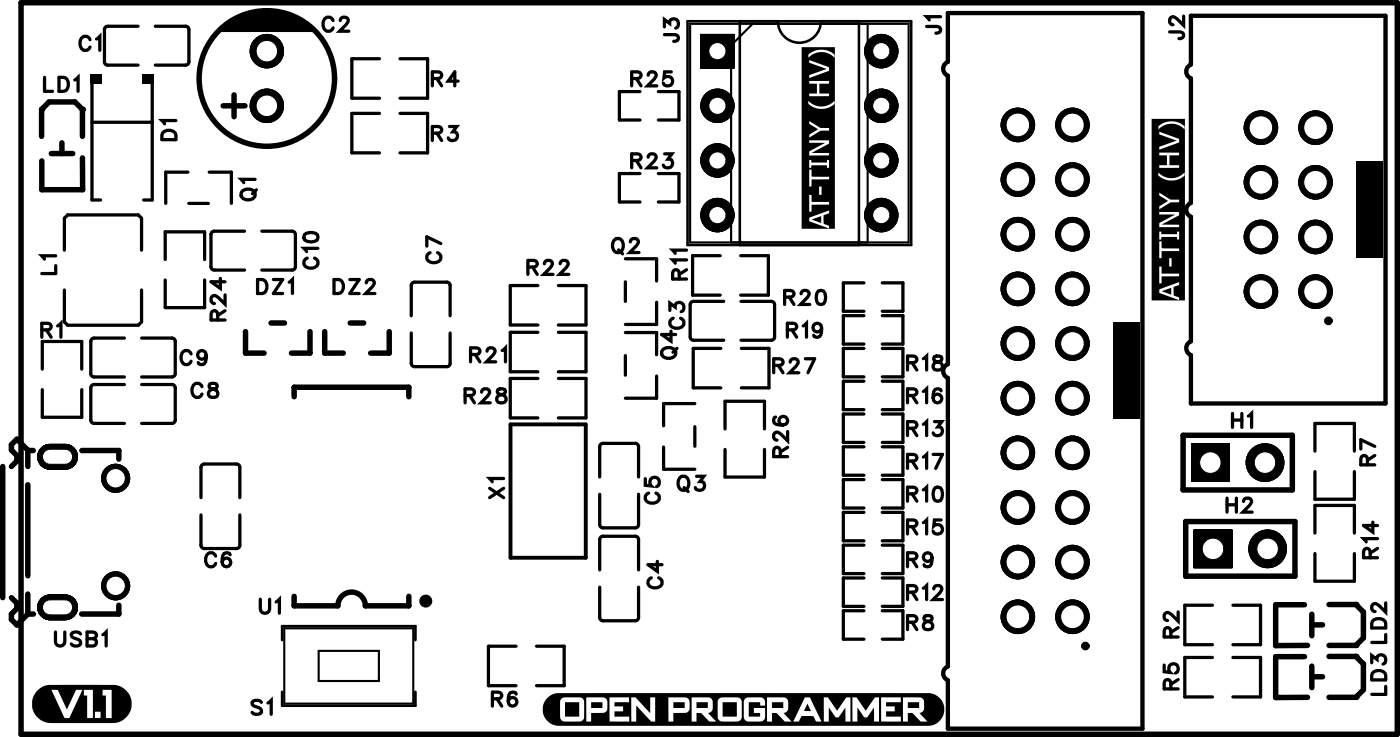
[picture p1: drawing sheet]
<svg xmlns="http://www.w3.org/2000/svg" width="65mm" height="34mm" viewBox="0 0 65 34" stroke-linecap="round" stroke-linejoin="round" font-family="sans-serif">
<defs><g id="words">
<text font-size="2.5" fill="#fff" x="1.5" y="33.6">(V1.1) S1</text>
<g font-size="2.4" fill="#fff">
<text x="2" y="4.5">LD1</text>
<text x="3.6" y="2.6">C1</text>
<text x="15" y="1.7">C2</text>
<text x="20" y="4.3">R4</text>
<text x="29.3" y="4.3">R25</text>
<text x="30.7" y="2" transform="rotate(-90 30.7 2)">J3</text>
<text x="42.9" y="1.6" transform="rotate(-90 42.9 1.6)">J1</text>
<text x="54.2" y="1.9" transform="rotate(-90 54.2 1.9)">J2</text>
<text x="7.3" y="6.6" transform="rotate(-90 7.3 6.6)">D1</text>
<text x="11" y="9.4" transform="rotate(-90 11 9.4)">Q1</text>
<text x="20" y="6.8">R3</text>
<text x="29.3" y="8.1">R23</text>
<text x="1.7" y="12.8" transform="rotate(-90 1.7 12.8)">L1</text>
<text x="1.9" y="16">R1</text>
<text x="8.3" y="17.2">C9</text>
<text x="9.6" y="15" transform="rotate(-90 9.6 15)">R24</text>
<text x="11.9" y="13.9">DZ1DZ2</text>
<text x="13.9" y="12.5" transform="rotate(-90 13.9 12.5)">C10</text>
<text x="21.8" y="17.1">R21</text>
<text x="24.5" y="13">R22</text>
<text x="28.4" y="12">Q2</text>
<text x="30.6" y="16.7" transform="rotate(-90 30.6 16.7)">Q4</text>
<text x="31" y="15.3" transform="rotate(-90 31 15.3)">C3R11</text>
<text x="35.9" y="17.6">R27</text>
<text x="36.4" y="14.4">R20</text>
<text x="36.5" y="16">R19</text>
<text x="42.1" y="17.5">R18</text>
<text x="8.9" y="18.8">C8</text>
<text x="21.6" y="19">R28</text>
<text x="22.6" y="23.2" transform="rotate(-90 22.6 23.2)">X1</text>
<text x="31.5" y="23.1">Q3</text>
<text x="35.8" y="21.3" transform="rotate(-90 35.8 21.3)">R26</text>
<text x="42.1" y="23.6">R10</text>
<text x="42.1" y="20.5">R13</text>
<text x="42.1" y="19">R16</text>
<text x="42.1" y="22.1">R17</text>
<text x="57.2" y="20.2">H1</text>
<text x="9.5" y="26.6">C6</text>
<text x="12" y="28.8">U1</text>
<text x="29.9" y="27.4" transform="rotate(-90 29.9 27.4)">C4 C5</text>
<text x="42.1" y="29.6">R8</text>
<text x="42.1" y="26.6">R9</text>
<text x="42.1" y="28.2">R12</text>
<text x="42.1" y="25.1">R15</text>
<text x="57" y="24.1">H2</text>
<text x="63.6" y="29.9" transform="rotate(-90 63.6 29.9)">LD2R14R7</text>
<text x="2.5" y="30.3">USB1</text>
<text x="22.8" y="33.1">R6</text>
<text x="53.9" y="32.1" transform="rotate(-90 53.9 32.1)">R5R2</text>
<text x="63.6" y="32.3" transform="rotate(-90 63.6 32.3)">LD3</text>
</g>
<text font-size="2.1" fill="#fff" x="25.2" y="33.7">(OPEN PROGRAMMER)</text>
<g font-size="1.8" fill="#fff">
<text x="37.3" y="10.6" transform="rotate(-90 37.3 10.6)">AT-TINY (HV</text>
<text x="53.6" y="14" transform="rotate(-90 53.6 14)">AT-TINY (HV)</text>
</g>
</g></defs>
<path d="M32.1 1.1h10.2v10.2h-10.2zM35 1.1l-1 1v9.2M40.3 1.1v10.2M13.2 29.2h6v3.5h-6zM14.8 30.3h2.8v1.4h-2.8z" fill="none" stroke="#000" stroke-width=".1"/>
<g fill="none" stroke="#000" stroke-width=".25">
<path d="M1 .1h64v34h-64zM1.9 5.1h.1M1.9 5.1l.4-.4h1.2l.3 .4M1.9 5.1v1.2M2.4 7.1h1M2.9 6.6v.5M3.8 5.1h.1M3.8 7.3v1.5h-1.9v-1.3M3.8 5.1v1.2M10.4 4.9h1M10.9 4.4v1M11.4 15.4v1h.9"/>
<path d="M12.6 15h.6M13.7 18.4v-.4h5.3v.4M14.4 15.4v1h-.8M15.1 15.4v1h.9M16.3 15h.6M18.1 15.4v1h-.9M.1 21.7v6.1M.5 27.8l.3 .2v.3l-.3 .2v.3l.3 .2 .5-.5M.5 21.7l.3-.3v-.2l-.3-.3v-.2l.3-.3 .5 .5v.8M1.3 28.5h.3M1.3 20.9h.2M1.3 22.5v4.3"/>
<path d="M1.3 27.6v.9M3.8 20.9h1.7v.4M5.5 28.1v.4h-1.7M13.7 27.7v.5h2a.64 .64 0 0 1 .7-.7 .64 .64 0 0 1 .6 .7h2v-.5M55 20.2h5.1v2.6h-5.1zM55.1 24.2h5.1v2.6h-5.1zM60.7 28.1h-1.4v1.9h1.5M60.7 30.5h-1.4v1.9h1.5M61 28.5v1M61 31v1M61 29h.5M61 31.5h.5"/>
<path d="M61.8 28.1h1.3M61.8 30h1.3M61.8 30.5h1.3M61.8 32.4h1.3M63.1 28.1h.1M63.1 30h.1M63.1 30.5h.1M63.1 32.4h.1M63.1 28.1l.3 .3v1.2l-.3 .4M63.1 30.5l.3 .4v1.2l-.3 .3"/>
<circle cx="12.4" cy="3.6" r="3.1"/>
</g>
<g fill="#000">
<path d="M4.2 3.5h.5v.4h-.5zM6.6 3.5h.6v.4h-.6zM10.1 1.5a3.1 3.1 0 0 1 4.6 0zM51.8 15h1.2v4.5h-1.2zM63.1 7.5h1.2v4.5h-1.2z"/>
<path d="M32.6 1.6v1.6h1.6v-1.6zM32.6 1.6v1.6h1.6v-1.6zM32.6 1.6v1.6h1.6v-1.6z"/>
<path d="M37.3 2.2v8.4h1.5v-8.4zM37.6 2.8l.8 .3a.18 .18 0 0 1 .2 .2l-1 .3v-.1l.8-.3-.8-.3zM37.6 10.1l.9-.3a.15 .15 0 0 1 0 .2 .15 .15 0 0 1-.2 0v.4l.2 .1 .1 .1-1-.3zM37.6 7.9h.1v.3h.8l.1 .1h-.9v.4h-.1zM37.6 9.1h.1v.3h.8l.1 .1h-.9v.3h-.1zM37.6 5.6l.5 .3 .5 .1v.1h-.5l-.5 .3a.25 .25 0 0 1 .3-.3l.1-.1-.4-.2zM37.6 3.8h1v.1h-.5v.4l.5 .1v.1h-1v-.2h.4v-.4h-.4zM37.6 6.5h1l-.1 .2-.8 .4h.8l.1 .1h-1v-.2l.8-.4h-.8zM37.6 4.7l.5 .2h.4l.3-.2v.1l-.3 .2-.4 .1-.4-.2zM37.6 2.5l.3-.2h.4l.4 .2 .1 .2-.5-.3-.4 .1-.3 .2zM37.6 7.4h.1v.2h.8v-.2h.1v.4h-.1v-.1h-.8v.1h-.1zM38.1 8.7h.1v.4h-.1zM37.8 10.2l.4 .2v-.4z"/>
<path d="M53.6 5.5v8.5h1.5v-8.5zM53.9 6.1l.7 .3a.18 .18 0 0 1 .2 .2l-.9 .4v-.2l.8-.3-.8-.3zM53.9 13.4l.9-.3a.15 .15 0 0 1 0 .2 .15 .15 0 0 1-.2 0v.4l.2 .1v.1l-.9-.3zM53.9 11.2h.1v.3h.8v.2h-.8v.3h-.1zM53.9 12.4h.1v.3h.8v.1h-.8v.4h-.1zM53.9 9l.5 .3h.4v.1h-.4l-.5 .3a.25 .25 0 0 1 .3-.3l.1-.1-.4-.2zM53.9 7.1h.9v.1h-.4v.5h.4v.1h-.9v-.1h.4v-.5h-.4zM53.9 9.9h.9v.1l-.8 .4h.8v.2h-.9v-.2l.7-.4h-.7zM53.9 8l.5 .3 .4-.1 .3-.2v.2l-.4 .2h-.3l-.5-.2zM53.9 5.9l.3-.2 .4-.1 .4 .2 .1 .2-.5-.2h-.4l-.3 .2zM53.9 10.8h.1v.1h.7v-.1h.1v.3h-.1v-.1h-.7v.1h-.1zM54.4 12h.1v.4h-.1zM54 13.5l.5 .2v-.3z"/>
<path d="M1.9 27.8a1.25 1.25 0 0 1 1.7 .2 .6 .6 0 0 1-.6 .8 1.47 1.47 0 0 1-1.1-.1 .6 .6 0 0 1 0-.9zM1.9 27.8a1.25 1.25 0 0 1 1.7 .2 .6 .6 0 0 1-.6 .8 1.47 1.47 0 0 1-1.1-.1 .6 .6 0 0 1 0-.9zM1.9 27.8a1.25 1.25 0 0 1 1.7 .2 .6 .6 0 0 1-.6 .8 1.47 1.47 0 0 1-1.1-.1 .6 .6 0 0 1 0-.9z"/>
<path d="M1.9 20.8a1.25 1.25 0 0 1 1.7 .2 .6 .6 0 0 1-.6 .8 1.49 1.49 0 0 1-1.1-.1 .6 .6 0 0 1 0-.9zM1.9 20.8a1.25 1.25 0 0 1 1.7 .2 .6 .6 0 0 1-.6 .8 1.49 1.49 0 0 1-1.1-.1 .6 .6 0 0 1 0-.9zM1.9 20.8a1.25 1.25 0 0 1 1.7 .2 .6 .6 0 0 1-.6 .8 1.49 1.49 0 0 1-1.1-.1 .6 .6 0 0 1 0-.9z"/>
<path d="M1.7 32.1l-.2 .5v.4l.3 .4 .4 .2h3.2l.5-.3 .2-.4v-.4l-.1-.3-.3-.2-.3-.2h-3.1zM2.4 32.1h.3l.4 .9 .4-.9h.3l-.4 .9a.25 .25 0 0 1-.2 .3 .25 .25 0 0 1-.3 0zM4.8 32.1h.4v1.3h-.3v-1.1h-.1zM3.9 32.1h.4v1.3h-.2v-1.1h-.2zM4.4 33.1h.3v.3h-.3z"/>
<path d="M25.5 32.4l-.2 .4v.4l.2 .4 .5 .1h17.2l.4-.1 .3-.5v-.3l-.1-.3-.3-.2-.3-.1h-17.3zM37.4 32.4a.43 .43 0 0 1 .5 .5l.3 .6a.25 .25 0 0 1-.4-.2h-.6a.23 .23 0 0 1-.3 .2zM39.6 32.4h.2l.5 .6 .4-.6h.2v1.1h-.3v-.6l-.1 .2a.22 .22 0 0 1-.3 .2 .22 .22 0 0 1-.2-.2l-.1-.2v.6h-.3zM38.3 32.4h.2l.4 .6 .5-.6h.1v1.1h-.2v-.6v.1a.34 .34 0 0 1-.5 .3l-.3-.4v.6h-.2zM42 32.4l.9 .1 .1 .5-.2 .1 .3 .4a.82 .82 0 0 1-.7-.4h-.2v.4h-.2zM32.2 32.4l.9 .1v.5l-.2 .1 .4 .4a.66 .66 0 0 1-.7-.3l-.2-.1v.4h-.2zM35.7 32.4l.9 .1v.5l-.2 .1 .4 .4a.64 .64 0 0 1-.6-.3l-.3-.1v.4h-.2zM33.4 32.5l.2-.1 .8 .1 .1 .1-.1 .9h-.1h-.9v-.2zM26.1 32.5l.1-.1 .9 .1 .1 .1-.1 .9h-.2h-.8l-.1-.2zM29.4 32.4h.2l.6 .7v-.7h.3v1.1h-.2l-.7-.7v.7h-.2zM34.6 32.5l.5-.1 .4 .1 .1 .3h-.3v-.2h-.5v.7h.5v-.2h-.2v-.2h.5l-.1 .6h-.4h-.4l-.1-.5zM31.1 32.4h.8l.2 .2-.1 .5h-.1h-.6v.4h-.2zM27.3 32.4h.8l.1 .2v.5h-.7v.4h-.2zM28.3 32.4h1v.2h-.7v.2h.4v.3h-.4v.2h.7v.2h-1zM41 32.4h.9v.2h-.7v.2h.4v.3h-.4v.2h.7v.2h-.9zM37.6 32.7l-.2 .3h.3zM42.2 32.6v.3h.5v-.3zM32.4 32.6v.3h.5v-.3zM35.9 32.6v.3h.5v-.3zM33.6 32.6v.7h.7v-.7zM26.3 32.6v.7h.6v-.7zM31.3 32.6v.3h.5v-.3zM27.5 32.6v.3h.5v-.3z"/>
<path d="M55.4 20.6v1.8h1.8v-1.8zM55.4 20.6v1.8h1.8v-1.8zM55.4 20.6v1.8h1.8v-1.8z"/>
<path d="M55.5 24.6v1.8h1.8v-1.8zM55.5 24.6v1.8h1.8v-1.8zM55.5 24.6v1.8h1.8v-1.8z"/>
<circle cx="12.4" cy="4.9" r=".8"/>
<circle cx="12.4" cy="2.4" r=".8"/>
<circle cx="33.4" cy="7.5" r=".8"/>
<circle cx="33.4" cy="4.9" r=".8"/>
<circle cx="33.4" cy="10" r=".8"/>
<circle cx="41" cy="7.5" r=".8"/>
<circle cx="41" cy="10" r=".8"/>
<circle cx="41" cy="4.9" r=".8"/>
<circle cx="41" cy="2.4" r=".8"/>
<circle cx="47.3" cy="13.4" r=".8"/>
<circle cx="47.3" cy="5.8" r=".8"/>
<circle cx="47.3" cy="8.3" r=".8"/>
<circle cx="47.3" cy="18.5" r=".8"/>
<circle cx="47.3" cy="16" r=".8"/>
<circle cx="47.3" cy="10.9" r=".8"/>
<circle cx="49.9" cy="13.4" r=".8"/>
<circle cx="49.9" cy="5.8" r=".8"/>
<circle cx="49.9" cy="8.3" r=".8"/>
<circle cx="49.9" cy="18.5" r=".8"/>
<circle cx="49.9" cy="16" r=".8"/>
<circle cx="49.9" cy="10.9" r=".8"/>
<circle cx="58.6" cy="11" r=".8"/>
<circle cx="58.6" cy="5.9" r=".8"/>
<circle cx="58.6" cy="13.6" r=".8"/>
<circle cx="58.6" cy="8.5" r=".8"/>
<circle cx="61.2" cy="11" r=".8"/>
<circle cx="61.2" cy="5.9" r=".8"/>
<circle cx="61.2" cy="13.6" r=".8"/>
<circle cx="61.2" cy="8.5" r=".8"/>
<circle cx="5.4" cy="27.2" r=".68"/>
<circle cx="5.4" cy="22.2" r=".68"/>
<circle cx="47.3" cy="21" r=".8"/>
<circle cx="47.3" cy="23.6" r=".8"/>
<circle cx="47.3" cy="28.7" r=".8"/>
<circle cx="47.3" cy="26.1" r=".8"/>
<circle cx="49.9" cy="21" r=".8"/>
<circle cx="49.9" cy="23.6" r=".8"/>
<circle cx="49.9" cy="28.7" r=".8"/>
<circle cx="49.9" cy="26.1" r=".8"/>
<circle cx="58.8" cy="21.5" r=".9"/>
<circle cx="58.9" cy="25.5" r=".9"/>
</g>
<g fill="none" stroke="#000" stroke-width=".15">
<path d="M1.9 15.3h.4v-.2l-.4-.1v.7M2 17.2v-1.3h1.8v1.3M2 18.1v1.3h1.8v-1.3M2.1 3.6v.6h.3M2.2 15.3l.2 .4M2.6 11.9h-.7l.2 .1M2.6 12.3v.4h-.7M2.7 15.1l.1-.1v.7M2.7 3.6h.3a.35 .35 0 0 1 .2 .3 .35 .35 0 0 1-.2 .3h-.3zM3 13.5v1.5l.1 .1h3.3l.2-.1v-1.5M3 11.6v-1.5l.1-.1h3.3l.2 .1v1.5M3.5 3.7l.1-.1v.6"/>
<path d="M4.2 1.8a.24 .24 0 0 0-.3-.1 .24 .24 0 0 0-.2 .2v.2a.24 .24 0 0 0 .2 .2 .24 .24 0 0 0 .3-.1M4.3 5.7h2.8M4.3 3.8v5.5h.4M4.5 1.8l.1-.1v.6M5.8 15.7l-1.5 .1-.1 1.6 .2 .1h1.4M5.8 17.9h-1.5l-.1 1.6 .2 .2h1.4M6.4 1.2h-1.4l-.1 .2v1.6h1.5M6.6 15.7l1.5 .1v1.6l-.1 .1h-1.4M6.6 17.9h1.5v1.6l-.1 .2h-1.4M7.1 3.8v5.5h-.4M7.2 1.2h1.4l.2 .2-.1 1.6h-1.5M7.6 6.1h.2h.3l.1 .4h-.7z"/>
<path d="M7.7 12.1v-1.3h1.8v1.3M7.7 13v1.3h1.8v-1.3M8.2 5.6h-.7l.2 .2M8.7 8h-1v1.5M8.8 9.5h.9M8.9 16.4a.24 .24 0 0 0-.3-.1 .24 .24 0 0 0-.2 .2v.2a.24 .24 0 0 0 .2 .2 .24 .24 0 0 0 .3-.1M9.4 18a.24 .24 0 0 0-.3-.2 .24 .24 0 0 0-.2 .3v.1a.24 .24 0 0 0 .2 .3 .24 .24 0 0 0 .3-.2M9.6 16.5a.2 .2 0 0 1-.3 .2 .2 .2 0 0 1-.1-.3 .2 .2 0 0 1 .4 0v.1a.31 .31 0 0 1-.3 .4h-.1M9.7 8h1.1v1.5M9.8 17.8v.2a.27 .27 0 0 1 .3 .1 .27 .27 0 0 1 0 .3h-.3a.27 .27 0 0 1 0-.3 .27 .27 0 0 1 .3-.1v-.2zM10.1 14.9v-.4h-.2l-.1 .4h.7M10.2 12.9v.5l-.4-.3h.7"/>
<path d="M10.5 13.7v.4l-.6-.4-.1 .3 .2 .1M10.5 14.4l-.4 .3M11.3 8.9a.32 .32 0 0 1 .4-.1 .32 .32 0 0 1 .1 .4 .31 .31 0 0 1-.4 .1 .31 .31 0 0 1-.1-.4zM11.4 10.7h-1.4l-.2 .2 .1 1.6 1.5 .1M11.9 8.3h-.7l.1 .2M11.9 8.8l-.2 .2M12 13h.2a.35 .35 0 0 1 .2 .3 .35 .35 0 0 1-.2 .3h-.2zM12.2 10.7h1.4l.1 .2v1.6l-1.5 .1M12.7 13h.4l-.4 .6h.4M13.4 13.1l.2-.1v.6M14.2 10.9a.32 .32 0 0 1 .4-.1 .32 .32 0 0 1 .2 .3 .32 .32 0 0 1-.4 .2 .32 .32 0 0 1-.2-.4zM14.3 12a.24 .24 0 0 0-.2 .3 .24 .24 0 0 0 .3 .2h.1a.24 .24 0 0 0 .3-.2 .24 .24 0 0 0-.2-.3"/>
<path d="M14.8 11.5h-.7l.2 .2M15.5 1a.24 .24 0 0 0-.3-.2 .24 .24 0 0 0-.2 .2v.2a.24 .24 0 0 0 .2 .3 .24 .24 0 0 0 .3-.2M15.5 13h.2a.35 .35 0 0 1 .3 .3 .35 .35 0 0 1-.3 .3h-.2zM15.8 1l.1-.2 .3 .1-.4 .6h.4M16.3 13h.4l-.4 .6h.4M17 13.1l.2-.1 .2 .1-.4 .5h.4M17.6 5.3h-1.2v1.8h1.2M17.6 2.7h-1.2v1.9h1.2M18.6 5.3h1.3v1.8h-1.3M18.6 2.7h1.3v1.9h-1.3M19.1 13.3l.2-.2 1.6 .1v1.5M19.1 13.3v1.4"/>
<path d="M19.1 15.5v1.4M20 11.7a.24 .24 0 0 0-.2 .3 .24 .24 0 0 0 .3 .2h.1a.24 .24 0 0 0 .3-.2 .24 .24 0 0 0-.2-.3M20.1 6.2h.4v-.3h-.4v.6M20.1 3.7l.4-.1v-.2l-.4-.1v.7M20.3 6.2l.2 .3M20.3 3.7l.2 .3M20.5 11.3l-.7-.3v.4M20.9 5.9h.3l-.1 .2a.22 .22 0 0 1 .1 .4 .22 .22 0 0 1-.4-.1M20.9 15.5v1.5h-1.6l-.2-.1M21.3 3.8h-.5l.3-.5v.7M21.6 18.4l.4-.1v-.2h-.4v.6M21.8 18.4l.3 .3"/>
<path d="M21.9 16.5l.4-.1v-.2h-.4v.6M22.1 16.5l.2 .3M22.4 18.2l.1-.1 .3 .1-.4 .5h.4M22.7 16.3l.1-.1 .2 .1-.4 .5h.5M23.2 18.1v.2a.27 .27 0 0 1 .3 .1 .27 .27 0 0 1 0 .3h-.3a.27 .27 0 0 1 0-.3 .27 .27 0 0 1 .3-.1v-.2zM23.4 16.3l.1-.1v.6M24.6 12.4h.3l.1-.2-.4-.1v.7M24.8 12.4l.2 .4M25 15.4h-1.3v1.9h1.3M25 13.3h-1.3v1.8h1.3M25 17.6h-1.3v1.8h1.3M25.3 12.3l.1-.2 .3 .1-.4 .6h.4"/>
<path d="M26 15.4h1.3v1.9h-1.3M26 13.3h1.3v1.8h-1.3M26 17.6h1.3v1.8h-1.3M26.1 12.3l.1-.2 .2 .1-.4 .6h.5M28.5 11.2l.1-.1a.3 .3 0 0 1 .4 .3 .3 .3 0 0 1-.4 .3l-.1-.2zM28.8 11.6l.2 .2M29.1 15.5h1.4v1M29.1 12h1.4v1.1M29.1 13.1v.9M29.1 16.5v.9M29.3 11.2l.1-.1 .3 .1-.4 .5h.4M29.4 7.5l.3-.1 .1-.2h-.4v.6"/>
<path d="M29.4 3.7l.3-.1 .1-.2-.4-.1v.7M29.6 7.5l.2 .3M29.6 3.7l.2 .3M29.8 8.1h-1v1.3h1M29.8 4.3h-1v1.3h1M30.1 7.3l.2-.1 .2 .1-.4 .5h.4M30.1 3.5l.2-.2 .2 .2-.4 .5h.4M30.5 17.5v1h-1.4M30.5 14v1.1h-1.4M30.6 8.1h1v1.3h-1M30.6 4.3h1v1.3h-1M30.9 16.2a.32 .32 0 0 1 .3 0 .32 .32 0 0 1 .2 .3 .31 .31 0 0 1-.4 .1 .31 .31 0 0 1-.1-.4z"/>
<path d="M30.9 1.6h.6v.3h-.2M30.9 1.2v-.3l.2 .2a.22 .22 0 0 1 .4-.2 .22 .22 0 0 1-.1 .4M30.9 7.2h.3l-.1 .2a.22 .22 0 0 1 .1 .3 .22 .22 0 0 1-.4 0M31.2 14.4v-.3l.2 .2a.22 .22 0 0 1 .3-.2 .22 .22 0 0 1 0 .4M31.2 15.4v.5l-.4-.4h.6M31.2 3.3h-.3v.3a.23 .23 0 0 1 .3 0 .23 .23 0 0 1 0 .4 .23 .23 0 0 1-.4-.1M31.3 14.8a.24 .24 0 0 0-.1 .3 .24 .24 0 0 0 .2 .2h.2a.24 .24 0 0 0 .2-.2 .24 .24 0 0 0-.2-.3M31.5 16.2l-.2 .2M31.6 13v-.4h-.3v.4h.6M31.9 12.1h-.6l.1 .1M31.9 11.6h-.6l.1 .2M31.9 12.5l-.3 .3"/>
<path d="M32.3 18.8h-1.4v1M32.3 19.8v.9M33.5 11.9h-1.3v1.8h1.3M33.5 16.2h-1.3v1.8h1.3M33.7 14h-1.5l-.1 .2v1.6h1.6M33.7 19.9v-1.2h1.9v1.2M34.4 11.9h1.3v1.8h-1.3M34.5 14l1.5 .1v1.6l-.1 .1h-1.4M34.5 16.2h1.3v1.8h-1.3M36 17h.4v-.3h-.4v.6M36.1 19.4h-.1a.32 .32 0 0 0 .2 .4 .32 .32 0 0 0 .4-.2 .2 .2 0 0 0-.2-.2 .2 .2 0 0 0-.2 .1 .2 .2 0 0 0 .2 .3M36.2 17l.2 .3"/>
<path d="M36.5 13.8h.4v-.2l-.4-.1v.7M36.6 15.3h.4v-.2l-.4-.1v.7M36.7 13.8l.2 .4M36.7 16.8l.2-.1 .2 .1-.4 .5h.4M36.8 15.3l.2 .4M37.3 13.7l.1-.2 .2 .1-.4 .6h.5M37.4 15.1l.1-.1v.7M37.5 16.7h.4l-.3 .6M38.1 13.5a.32 .32 0 0 1 .3 .3 .32 .32 0 0 1-.2 .4l-.2-.2v-.2zM38.2 15.2a.2 .2 0 0 1-.3 .2 .2 .2 0 0 1 0-.3 .2 .2 0 0 1 .3 0v.1a.31 .31 0 0 1-.2 .5l-.2-.1M40.2 16.2h-1v1.3h1M40.2 13.1h-1v1.4h1"/>
<path d="M40.2 14.7h-1v1.3h1M40.2 17.7h-1v1.3h1M40.2 19.2h-1v1.4h1M41 16.2h1v1.3h-1M41 13.1h1v1.4h-1M41 14.7h1v1.3h-1M41 17.7h1v1.3h-1M41 19.2h1v1.4h-1M42.2 19.9h.4v-.2l-.4-.1v.6M42.2 18.4l.4-.1v-.2h-.4v.6M42.2 16.9l.4-.1v-.2l-.4-.1v.7M42.4 19.9l.2 .3"/>
<path d="M42.4 18.4l.2 .3M42.4 16.9l.2 .3M42.9 19.7l.2-.1v.6M42.9 18.2l.2-.1v.6M42.9 16.7l.2-.2v.7M43.1 1.2l.6 .1v.2h-.2M43.5 19.6h.3l-.2 .2a.22 .22 0 0 1 .2 .4 .22 .22 0 0 1-.4-.1M43.5 16.6v.2a.27 .27 0 0 1 .3 .1 .27 .27 0 0 1 0 .3h-.3a.27 .27 0 0 1 0-.3 .27 .27 0 0 1 .3-.1v-.2zM43.7 .8h-.6l.1 .1M43.8 18.2l-.1-.1a.32 .32 0 0 0-.4 .2 .32 .32 0 0 0 .3 .4 .2 .2 0 0 0 .2-.2 .2 .2 0 0 0-.2-.2 .2 .2 0 0 0-.2 .2M54.4 1.5h.6v.2l-.2 .1M55 .7v.5l-.5-.4-.1 .2 .1 .2"/>
<path d="M57.3 19.2v.7M57.3 19.5h.5M57.8 19.2v.7M58.1 19.3l.1-.1v.7M2.6 29.4v.4l.2 .2 .2-.1v-.5M3.7 29.5l-.1-.1-.3 .1 .1 .1 .3 .2-.1 .2-.3-.1M4 29.7h.5v.2l-.2 .1h-.3v-.6h.5v.2l-.2 .1M4.8 29.5l.1-.1v.6M9.3 23.9v1.4l.2 .2 1.6-.1 .1-1.5M9.3 23.1l.1-1.5h1.6l.2 .1v1.4M10 25.8a.24 .24 0 0 0-.2-.1 .24 .24 0 0 0-.2 .2v.2a.24 .24 0 0 0 .2 .2 .24 .24 0 0 0 .2-.1M10.7 25.8v-.1a.32 .32 0 0 0-.4 .3 .32 .32 0 0 0 .2 .3 .2 .2 0 0 0 .2-.1 .2 .2 0 0 0-.2-.3 .2 .2 0 0 0-.2 .2"/>
<path d="M12.1 27.9v.4l.2 .2 .2-.1v-.5M12.2 32.6h-.2h-.3l.1 .2 .4 .2-.2 .2-.3-.1M12.5 32.7l.1-.1v.6M12.8 28l.2-.1v.6M22.8 22.7l.6 .4M22.9 32.5l.4-.1v-.2h-.4v.6M23.1 32.5l.2 .3M23.4 22.2h-.6l.1 .2M23.4 22.7l-.6 .4M24 30h-1.3v1.9h1.3M24 32.3v-.1a.32 .32 0 0 0-.4 .2 .32 .32 0 0 0 .2 .4 .2 .2 0 0 0 .2-.2 .2 .2 0 0 0-.1-.2 .2 .2 0 0 0-.3 .2M25 30h1.2v1.9h-1.2"/>
<path d="M27.9 27.3v1.4l.1 .2 1.7-.1v-1.5M27.9 26.5v-1.4l.1-.2 1.7 .1v1.5M27.9 22.2v-1.5l1.6-.1 .2 .2v1.4M27.9 23v1.5h1.6l.2-.1v-1.4M30 22.2v.4h.3a.23 .23 0 0 1 0-.4 .23 .23 0 0 1 .3 .1 .23 .23 0 0 1-.1 .3M30.2 22.9a.24 .24 0 0 0-.2 .3 .24 .24 0 0 0 .3 .2h.1a.24 .24 0 0 0 .3-.2 .24 .24 0 0 0-.2-.3M30.3 26.9a.24 .24 0 0 0-.2 .2 .24 .24 0 0 0 .3 .2h.1a.24 .24 0 0 0 .3-.2 .24 .24 0 0 0-.2-.2M30.6 26.1v.5l-.5-.4h.7M30.9 20.8v1h1.4M31.6 22.2h.1a.3 .3 0 0 1 .3 .3 .3 .3 0 0 1-.3 .3l-.2-.3zM31.8 22.7l.2 .1M32.4 22.1h.3l-.2 .3a.22 .22 0 0 1 .2 .3 .22 .22 0 0 1-.4 0"/>
<path d="M33.7 20.9v1.3h1.9v-1.3M36.3 21.2v-.3l-.3-.1v.4h.6M36.6 20.1v.4l-.5-.4-.1 .2 .1 .2M36.6 20.8l-.3 .2M40.2 28.4h-1v1.3h1M40.2 20.8h-1v1.3h1M40.2 22.3h-1v1.3h1M40.2 23.8h-1v1.3h1M40.2 25.3h-1v1.4h1M40.2 26.9h-1v1.3h1M41 28.4h1v1.3h-1M41 20.8h1v1.3h-1"/>
<path d="M41 22.3h1v1.3h-1M41 23.8h1v1.3h-1M41 25.3h1v1.4h-1M41 26.9h1v1.3h-1M42.2 28.9h.4v-.2l-.4-.1v.7M42.2 26h.4v-.2l-.4-.1v.6M42.2 23l.4-.1v-.2l-.4-.1v.7M42.2 27.5h.4v-.2l-.4-.1v.7M42.2 24.5l.4-.1v-.2h-.4v.6M42.2 21.4h.4v-.2l-.4-.1v.7M42.4 28.9l.2 .4M42.4 26l.2 .3"/>
<path d="M42.4 23l.2 .3M42.4 27.5l.2 .4M42.4 24.5l.2 .3M42.4 21.4l.2 .4M42.9 22.8l.2-.2v.7M42.9 27.3l.2-.1v.7M42.9 24.3l.2-.1v.6M42.9 21.2l.2-.1v.7M43 28.6v.2a.27 .27 0 0 1 .3 .1 .27 .27 0 0 1 0 .3h-.3a.27 .27 0 0 1 0-.3 .27 .27 0 0 1 .3-.1v-.2zM43.3 25.9a.2 .2 0 0 1-.2 .2 .2 .2 0 0 1-.1-.3 .2 .2 0 0 1 .3 0v.1a.31 .31 0 0 1-.2 .4l-.1-.1M43.4 21.1h.4l-.3 .7M43.4 27.4l.1-.2 .3 .1-.4 .6h.4"/>
<path d="M43.5 22.7a.32 .32 0 0 1 .4 .2 .32 .32 0 0 1-.3 .4l-.2-.1v-.3zM43.8 24.2h-.3l-.1 .2a.23 .23 0 0 1 .4 0 .23 .23 0 0 1-.1 .4 .23 .23 0 0 1-.3-.1M54.1 30.9v.3l.3 .1a.23 .23 0 0 1 0-.4 .23 .23 0 0 1 .4 0 .23 .23 0 0 1-.1 .4M54.4 32v-.4h-.2l-.1 .4h.7M54.4 29.6v-.4h-.2l-.1 .4h.7M54.8 28.4v.5l-.5-.4-.2 .2 .2 .1M54.8 31.6l-.4 .2M54.8 29.2l-.4 .2M56.4 30.6h-1.3v1.8h1.3M56.4 28.1h-1.3v1.9h1.3M57.1 23.2v.6M57.1 23.5h.4"/>
<path d="M57.3 30.6h1.3v1.8h-1.3M57.3 28.1h1.3v1.9h-1.3M57.5 23.2v.6M57.8 23.3l.2-.1 .2 .1-.4 .5h.4M61.1 21v-1.3h1.9v1.3M61.1 21.9v1.3h1.9v-1.3M61.1 24.8v-1.3h1.9v1.3M61.1 25.7v1.3h1.9v-1.3M63.6 21.6v-.4h-.3v.4h.6M63.7 25.9v-.3l-.2-.1-.1 .4h.7M63.8 30.8v-.3l.2 .2a.22 .22 0 0 1 .4-.2 .22 .22 0 0 1-.1 .4M63.8 24.3v.4l-.4-.3h.7"/>
<path d="M63.9 28.8h.1h.3l.1 .4h-.6zM63.9 31.2h.1h.3l.1 .4h-.6zM63.9 21.2l-.3 .2M63.9 20.7l-.6-.3v.5M64.1 25h-.7l.1 .2M64.1 25.5l-.4 .2M64.4 28v.5l-.5-.4-.1 .2 .1 .1M64.4 29.5v.4h-.6M64.4 31.9v.4h-.6"/>
</g>
<circle cx="19.8" cy="27.9" r=".15" fill="none" stroke="#000" stroke-width=".3"/>
<path d="M32 1h10.4v10.4h-10.4zM34.4 1v10.4M36.2 1a1 1 0 0 0 1 1 1 1 0 0 0 1-1M39.9 1v10.4M13.1 29.8v-.7h6.2v.7M13.1 32.2v.6h6.2v-.6" fill="none" stroke="#000" stroke-width=".12"/>
<path d="M23.7 19.7h3.5v6.2h-3.5z" fill="none" stroke="#000" stroke-width=".18"/>
<g fill="none" stroke="#000" stroke-width=".2">
<path d="M44.1 .6h9v33.3h-9v-2.3a.34 .34 0 0 1-.2-.3 .34 .34 0 0 1 .2-.3v-13.4a.34 .34 0 0 1-.2-.4 .34 .34 0 0 1 .2-.3v-13.4a.34 .34 0 0 1-.2-.3 .34 .34 0 0 1 .2-.3zM55.4 .7h9v18.1h-9v-2.3a.34 .34 0 0 1-.2-.3 .34 .34 0 0 1 .2-.3v-5.8a.34 .34 0 0 1-.2-.3 .34 .34 0 0 1 .2-.4v-5.8a.34 .34 0 0 1-.2-.3 .34 .34 0 0 1 .2-.3z"/>
<circle cx="61.8" cy="14.9" r=".1"/>
<circle cx="50.5" cy="30" r=".1"/>
</g>
<circle cx="5.4" cy="22.2" r=".45" fill="#fff"/>
<circle cx="5.4" cy="22.2" r=".45" fill="none" stroke="#000" stroke-width=".05"/>
<circle cx="5.4" cy="27.2" r=".45" fill="#fff"/>
<circle cx="5.4" cy="27.2" r=".45" fill="none" stroke="#000" stroke-width=".05"/>
<path d="M2 28.1l.3-.2h.7a.35 .35 0 0 1 .4 .3 .35 .35 0 0 1-.4 .4h-.7a.35 .35 0 0 1-.3-.5z" fill="#fff"/>
<path d="M2 28.1l.3-.2h.7a.35 .35 0 0 1 .4 .3 .35 .35 0 0 1-.4 .4h-.7a.35 .35 0 0 1-.3-.5z" fill="none" stroke="#000" stroke-width=".05"/>
<path d="M2 21.1l.3-.2h.7a.35 .35 0 0 1 .4 .3 .35 .35 0 0 1-.4 .4h-.7a.35 .35 0 0 1-.3-.5z" fill="#fff"/>
<path d="M2 21.1l.3-.2h.7a.35 .35 0 0 1 .4 .3 .35 .35 0 0 1-.4 .4h-.7a.35 .35 0 0 1-.3-.5z" fill="none" stroke="#000" stroke-width=".05"/>
<circle cx="12.4" cy="4.9" r=".5" fill="#fff"/>
<circle cx="12.4" cy="4.9" r=".5" fill="none" stroke="#000" stroke-width=".05"/>
<circle cx="12.4" cy="2.4" r=".5" fill="#fff"/>
<circle cx="12.4" cy="2.4" r=".5" fill="none" stroke="#000" stroke-width=".05"/>
<circle cx="58.8" cy="21.5" r=".5" fill="#fff"/>
<circle cx="58.8" cy="21.5" r=".5" fill="none" stroke="#000" stroke-width=".05"/>
<circle cx="56.3" cy="21.5" r=".5" fill="#fff"/>
<circle cx="56.3" cy="21.5" r=".5" fill="none" stroke="#000" stroke-width=".05"/>
<circle cx="59" cy="25.5" r=".5" fill="#fff"/>
<circle cx="59" cy="25.5" r=".5" fill="none" stroke="#000" stroke-width=".05"/>
<circle cx="56.4" cy="25.5" r=".5" fill="#fff"/>
<circle cx="56.4" cy="25.5" r=".5" fill="none" stroke="#000" stroke-width=".05"/>
<circle cx="47.3" cy="28.7" r=".55" fill="#fff"/>
<circle cx="47.3" cy="28.7" r=".55" fill="none" stroke="#000" stroke-width=".05"/>
<circle cx="49.9" cy="28.7" r=".55" fill="#fff"/>
<circle cx="49.9" cy="28.7" r=".55" fill="none" stroke="#000" stroke-width=".05"/>
<circle cx="47.3" cy="26.1" r=".55" fill="#fff"/>
<circle cx="47.3" cy="26.1" r=".55" fill="none" stroke="#000" stroke-width=".05"/>
<circle cx="49.9" cy="26.1" r=".55" fill="#fff"/>
<circle cx="49.9" cy="26.1" r=".55" fill="none" stroke="#000" stroke-width=".05"/>
<circle cx="47.3" cy="23.6" r=".55" fill="#fff"/>
<circle cx="47.3" cy="23.6" r=".55" fill="none" stroke="#000" stroke-width=".05"/>
<circle cx="49.9" cy="23.6" r=".55" fill="#fff"/>
<circle cx="49.9" cy="23.6" r=".55" fill="none" stroke="#000" stroke-width=".05"/>
<circle cx="49.9" cy="21" r=".55" fill="#fff"/>
<circle cx="49.9" cy="21" r=".55" fill="none" stroke="#000" stroke-width=".05"/>
<circle cx="47.3" cy="21" r=".55" fill="#fff"/>
<circle cx="47.3" cy="21" r=".55" fill="none" stroke="#000" stroke-width=".05"/>
<circle cx="49.9" cy="18.5" r=".55" fill="#fff"/>
<circle cx="49.9" cy="18.5" r=".55" fill="none" stroke="#000" stroke-width=".05"/>
<circle cx="47.3" cy="18.5" r=".55" fill="#fff"/>
<circle cx="47.3" cy="18.5" r=".55" fill="none" stroke="#000" stroke-width=".05"/>
<circle cx="49.9" cy="16" r=".55" fill="#fff"/>
<circle cx="49.9" cy="16" r=".55" fill="none" stroke="#000" stroke-width=".05"/>
<circle cx="47.3" cy="16" r=".55" fill="#fff"/>
<circle cx="47.3" cy="16" r=".55" fill="none" stroke="#000" stroke-width=".05"/>
<circle cx="49.9" cy="13.4" r=".55" fill="#fff"/>
<circle cx="49.9" cy="13.4" r=".55" fill="none" stroke="#000" stroke-width=".05"/>
<circle cx="47.3" cy="13.4" r=".55" fill="#fff"/>
<circle cx="47.3" cy="13.4" r=".55" fill="none" stroke="#000" stroke-width=".05"/>
<circle cx="49.9" cy="10.9" r=".55" fill="#fff"/>
<circle cx="49.9" cy="10.9" r=".55" fill="none" stroke="#000" stroke-width=".05"/>
<circle cx="47.3" cy="10.9" r=".55" fill="#fff"/>
<circle cx="47.3" cy="10.9" r=".55" fill="none" stroke="#000" stroke-width=".05"/>
<circle cx="49.9" cy="8.3" r=".55" fill="#fff"/>
<circle cx="49.9" cy="8.3" r=".55" fill="none" stroke="#000" stroke-width=".05"/>
<circle cx="47.3" cy="8.3" r=".55" fill="#fff"/>
<circle cx="47.3" cy="8.3" r=".55" fill="none" stroke="#000" stroke-width=".05"/>
<circle cx="49.9" cy="5.8" r=".55" fill="#fff"/>
<circle cx="49.9" cy="5.8" r=".55" fill="none" stroke="#000" stroke-width=".05"/>
<circle cx="47.3" cy="5.8" r=".55" fill="#fff"/>
<circle cx="47.3" cy="5.8" r=".55" fill="none" stroke="#000" stroke-width=".05"/>
<circle cx="58.6" cy="13.6" r=".55" fill="#fff"/>
<circle cx="58.6" cy="13.6" r=".55" fill="none" stroke="#000" stroke-width=".05"/>
<circle cx="61.2" cy="13.6" r=".55" fill="#fff"/>
<circle cx="61.2" cy="13.6" r=".55" fill="none" stroke="#000" stroke-width=".05"/>
<circle cx="58.6" cy="11" r=".55" fill="#fff"/>
<circle cx="58.6" cy="11" r=".55" fill="none" stroke="#000" stroke-width=".05"/>
<circle cx="61.2" cy="11" r=".55" fill="#fff"/>
<circle cx="61.2" cy="11" r=".55" fill="none" stroke="#000" stroke-width=".05"/>
<circle cx="58.6" cy="8.5" r=".55" fill="#fff"/>
<circle cx="58.6" cy="8.5" r=".55" fill="none" stroke="#000" stroke-width=".05"/>
<circle cx="61.2" cy="8.5" r=".55" fill="#fff"/>
<circle cx="61.2" cy="8.5" r=".55" fill="none" stroke="#000" stroke-width=".05"/>
<circle cx="61.2" cy="5.9" r=".55" fill="#fff"/>
<circle cx="61.2" cy="5.9" r=".55" fill="none" stroke="#000" stroke-width=".05"/>
<circle cx="58.6" cy="5.9" r=".55" fill="#fff"/>
<circle cx="58.6" cy="5.9" r=".55" fill="none" stroke="#000" stroke-width=".05"/>
<circle cx="33.4" cy="2.4" r=".4" fill="#fff"/>
<circle cx="33.4" cy="2.4" r=".4" fill="none" stroke="#000" stroke-width=".05"/>
<circle cx="41" cy="10" r=".4" fill="#fff"/>
<circle cx="41" cy="10" r=".4" fill="none" stroke="#000" stroke-width=".05"/>
<circle cx="33.4" cy="4.9" r=".4" fill="#fff"/>
<circle cx="33.4" cy="4.9" r=".4" fill="none" stroke="#000" stroke-width=".05"/>
<circle cx="41" cy="7.5" r=".4" fill="#fff"/>
<circle cx="41" cy="7.5" r=".4" fill="none" stroke="#000" stroke-width=".05"/>
<circle cx="33.4" cy="7.5" r=".4" fill="#fff"/>
<circle cx="33.4" cy="7.5" r=".4" fill="none" stroke="#000" stroke-width=".05"/>
<circle cx="41" cy="4.9" r=".4" fill="#fff"/>
<circle cx="41" cy="4.9" r=".4" fill="none" stroke="#000" stroke-width=".05"/>
<circle cx="33.4" cy="10" r=".4" fill="#fff"/>
<circle cx="33.4" cy="10" r=".4" fill="none" stroke="#000" stroke-width=".05"/>
<circle cx="41" cy="2.4" r=".4" fill="#fff"/>
<circle cx="41" cy="2.4" r=".4" fill="none" stroke="#000" stroke-width=".05"/>
<use href="#words"/>
</svg>
